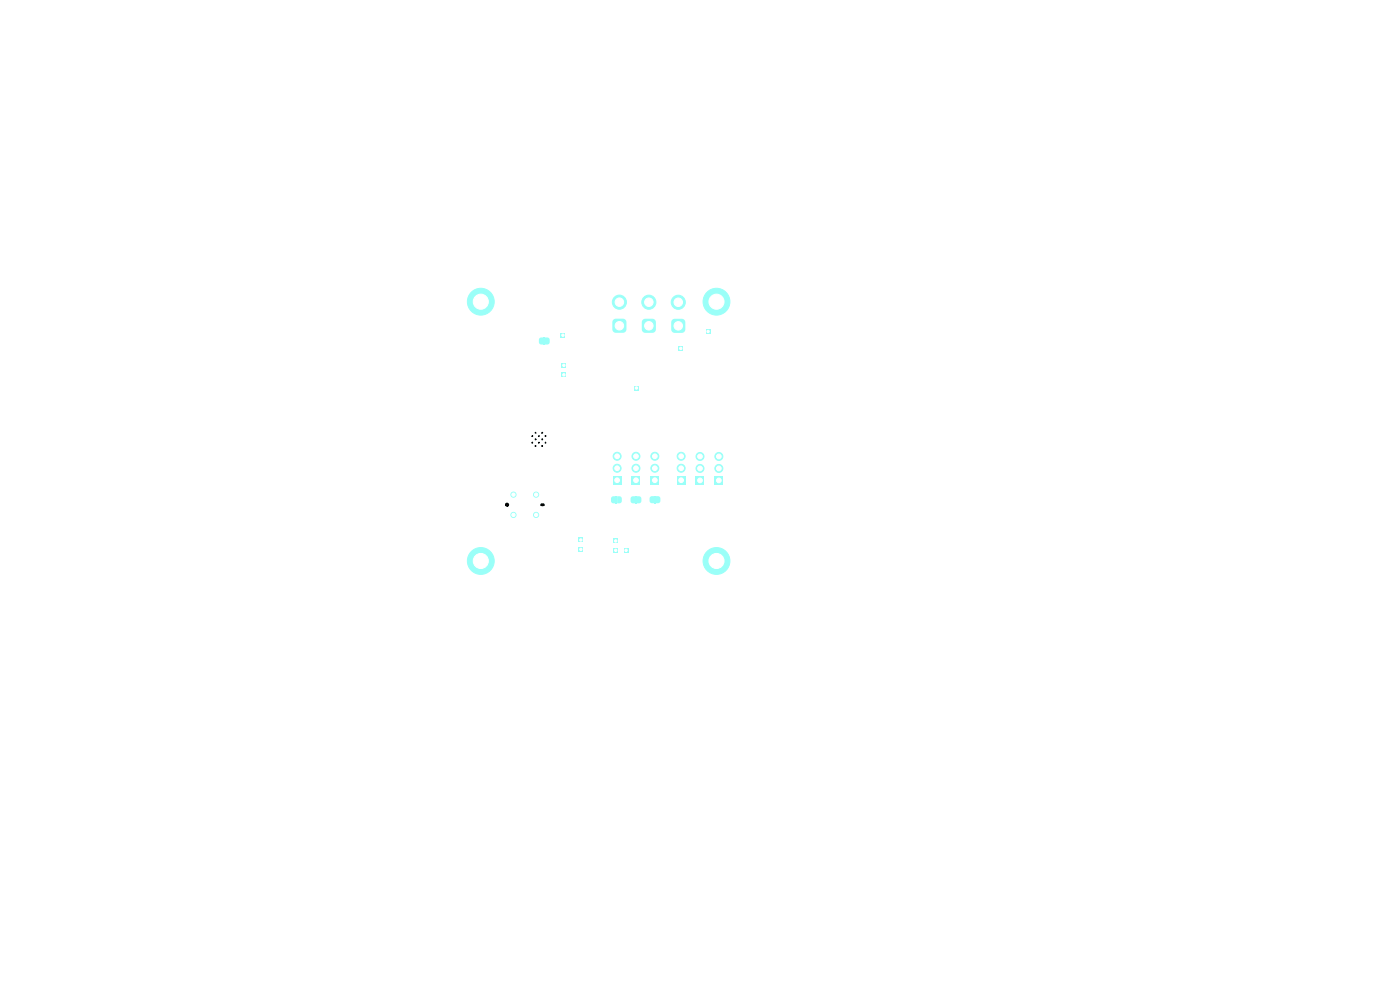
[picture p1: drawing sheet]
<svg xmlns="http://www.w3.org/2000/svg" width="297mm" height="210mm" viewBox="0 0 297 210" stroke-linecap="round" stroke-linejoin="round" font-family="sans-serif">
<g fill="#9afff8">
<path d="M130.6 105.3h.3v1.5h-.3z"/>
<path d="M138.8 105.2h.3v1.6h-.3z"/>
<path d="M115.3 71.6h.3v1.5h-.3z"/>
<path d="M134.8 105.3h.3v1.5h-.3z"/>
<path d="M149.7 69.8h1v1h-1z"/>
<path d="M151.6 101.1h1.7v1.7h-1.7z"/>
</g>
<g fill="#9afff8" stroke="#9afff8" stroke-width=".21">
<circle cx="152.5" cy="99.4" r=".85"/>
<circle cx="152.5" cy="96.8" r=".85"/>
</g>
<g fill="#9afff8">
<path d="M122.7 116h1v1h-1z"/>
<path d="M142.6 67.9l.5-.3h1.5l.5 .2 .3 .6v1.5l-.2 .4-.6 .3h-1.5l-.4-.1-.3-.6v-1.5z"/>
</g>
<circle cx="143.9" cy="64.1" r="1.5" fill="#9afff8" stroke="#9afff8" stroke-width=".21"/>
<path d="M130.1 101h1.7v1.7h-1.7z" fill="#9afff8"/>
<g fill="#9afff8" stroke="#9afff8" stroke-width=".21">
<circle cx="130.9" cy="99.3" r=".85"/>
<circle cx="130.9" cy="96.8" r=".85"/>
</g>
<path d="M134.1 101h1.7v1.7h-1.7z" fill="#9afff8"/>
<g fill="#9afff8" stroke="#9afff8" stroke-width=".21">
<circle cx="134.9" cy="99.3" r=".85"/>
<circle cx="134.9" cy="96.8" r=".85"/>
</g>
<path d="M130.2 67.8l.4-.2h1.5l.6 .3 .2 .5v1.5l-.3 .5-.5 .2h-1.5l-.5-.3-.2-.4v-1.5z" fill="#9afff8"/>
<circle cx="131.4" cy="64.1" r="1.5" fill="#9afff8" stroke="#9afff8" stroke-width=".21"/>
<g fill="#9afff8">
<path d="M119.1 79h1v1h-1z"/>
<path d="M147.6 101.1h1.7v1.7h-1.7z"/>
</g>
<g fill="#9afff8" stroke="#9afff8" stroke-width=".21">
<circle cx="148.5" cy="99.4" r=".85"/>
<circle cx="148.5" cy="96.8" r=".85"/>
<circle cx="102" cy="64" r="2.85"/>
</g>
<path d="M138.1 101h1.7v1.7h-1.7z" fill="#9afff8"/>
<g fill="#9afff8" stroke="#9afff8" stroke-width=".21">
<circle cx="138.9" cy="99.3" r=".85"/>
<circle cx="138.9" cy="96.8" r=".85"/>
</g>
<path d="M119.1 77h1v1h-1z" fill="#9afff8"/>
<circle cx="102" cy="119" r="2.85" fill="#9afff8" stroke="#9afff8" stroke-width=".21"/>
<g fill="#9afff8">
<path d="M134.5 81.8h1v1h-1z"/>
<path d="M122.7 114h1v1h-1z"/>
</g>
<circle cx="152" cy="64" r="2.85" fill="#9afff8" stroke="#9afff8" stroke-width=".21"/>
<path d="M143.6 101h1.7v1.7h-1.7z" fill="#9afff8"/>
<g fill="#9afff8" stroke="#9afff8" stroke-width=".21">
<circle cx="144.5" cy="99.3" r=".85"/>
<circle cx="144.5" cy="96.8" r=".85"/>
</g>
<g fill="#9afff8">
<path d="M130.1 116.2h1v1h-1z"/>
<path d="M136.3 67.9l.6-.3h1.5l.5 .2 .2 .6v1.5l-.1 .4-.6 .3h-1.5l-.5-.2-.3-.5v-1.5z"/>
</g>
<g fill="#9afff8" stroke="#9afff8" stroke-width=".21">
<circle cx="137.6" cy="64.1" r="1.5"/>
<circle cx="107.6" cy="107.1" r=".33"/>
<circle cx="108.9" cy="104.9" r=".55"/>
<circle cx="108.9" cy="109.2" r=".55"/>
<circle cx="113.7" cy="104.9" r=".55"/>
<circle cx="113.7" cy="109.2" r=".55"/>
</g>
<path d="M114.9 107.1h.4" fill="none" stroke="#9afff8" stroke-width=".58"/>
<g fill="#9afff8">
<path d="M143.9 73.4h1v1h-1z"/>
<path d="M130.1 114.2h1v1h-1z"/>
<path d="M118.9 70.6h1v1h-1z"/>
</g>
<circle cx="152" cy="119" r="2.85" fill="#9afff8" stroke="#9afff8" stroke-width=".21"/>
<g fill="#9afff8">
<path d="M132.3 116.2h1v1h-1z"/>
<path d="M129.7 105.5l.4-.2h.5v1.5h-.5l-.4-.2z"/>
<path d="M130.9 105.3h.7l.3 .3v.7l-.3 .4-.7 .1z"/>
<path d="M138 105.4l.8-.1v1.5l-.7-.1-.3-.3v-.7z"/>
<path d="M139.1 105.3h.7l.3 .3v.7l-.3 .4-.7 .1z"/>
<path d="M115.6 71.6h.7l.3 .3v.8l-.3 .3-.7 .1z"/>
<path d="M114.5 71.7l.8-.1v1.5l-.7-.1-.2-.2-.1-.8z"/>
<path d="M133.9 105.5l.3-.2h.6v1.5h-.6l-.3-.2z"/>
<path d="M135.1 105.3h.7l.2 .3 .1 .7-.3 .4-.7 .1z"/>
</g>
<g fill="#fff" stroke="#fff" stroke-width=".21">
<circle cx="150.2" cy="70.3" r=".25"/>
<circle cx="152.5" cy="101.9" r=".5"/>
<circle cx="152.5" cy="99.4" r=".5"/>
<circle cx="152.5" cy="96.8" r=".5"/>
<circle cx="123.2" cy="116.5" r=".25"/>
<circle cx="143.9" cy="69.1" r=".9"/>
<circle cx="143.9" cy="64.1" r=".9"/>
<circle cx="130.9" cy="101.9" r=".5"/>
<circle cx="130.9" cy="99.3" r=".5"/>
<circle cx="130.9" cy="96.8" r=".5"/>
<circle cx="134.9" cy="101.9" r=".5"/>
<circle cx="134.9" cy="99.3" r=".5"/>
<circle cx="134.9" cy="96.8" r=".5"/>
<circle cx="131.4" cy="69.1" r=".9"/>
<circle cx="131.4" cy="64.1" r=".9"/>
<circle cx="119.6" cy="79.5" r=".25"/>
<circle cx="148.5" cy="101.9" r=".5"/>
<circle cx="148.5" cy="99.4" r=".5"/>
<circle cx="148.5" cy="96.8" r=".5"/>
<circle cx="102" cy="64" r="1.6"/>
<circle cx="138.9" cy="101.9" r=".5"/>
<circle cx="138.9" cy="99.3" r=".5"/>
<circle cx="138.9" cy="96.8" r=".5"/>
<circle cx="119.6" cy="77.5" r=".25"/>
<circle cx="102" cy="119" r="1.6"/>
<circle cx="135" cy="82.3" r=".25"/>
<circle cx="123.2" cy="114.5" r=".25"/>
<circle cx="152" cy="64" r="1.6"/>
<circle cx="144.5" cy="101.9" r=".5"/>
<circle cx="144.5" cy="99.3" r=".5"/>
<circle cx="144.5" cy="96.8" r=".5"/>
<circle cx="130.6" cy="116.7" r=".25"/>
<circle cx="137.6" cy="69.1" r=".9"/>
<circle cx="137.6" cy="64.1" r=".9"/>
<circle cx="108.9" cy="104.9" r=".35"/>
<circle cx="108.9" cy="109.2" r=".35"/>
<circle cx="113.7" cy="104.9" r=".35"/>
<circle cx="113.7" cy="109.2" r=".35"/>
<circle cx="144.4" cy="73.9" r=".25"/>
<circle cx="130.6" cy="114.7" r=".25"/>
<circle cx="119.4" cy="71.1" r=".25"/>
<circle cx="152" cy="119" r="1.6"/>
<circle cx="132.8" cy="116.7" r=".25"/>
</g>
<g fill="#000" stroke="#000" stroke-width=".21">
<circle cx="112.9" cy="92.5" r=".1"/>
<circle cx="112.9" cy="93.9" r=".1"/>
<circle cx="113.6" cy="94.6" r=".1"/>
<circle cx="113.6" cy="93.2" r=".1"/>
<circle cx="113.6" cy="91.8" r=".1"/>
<circle cx="114.3" cy="93.9" r=".1"/>
<circle cx="114.3" cy="92.5" r=".1"/>
<circle cx="115" cy="94.6" r=".1"/>
<circle cx="115" cy="93.2" r=".1"/>
<circle cx="115" cy="91.8" r=".1"/>
<circle cx="115.7" cy="92.5" r=".1"/>
<circle cx="115.7" cy="93.9" r=".1"/>
<circle cx="107.6" cy="107.1" r=".33"/>
</g>
<path d="M114.9 107.1h.4" fill="none" stroke="#000" stroke-width=".58"/>
</svg>
